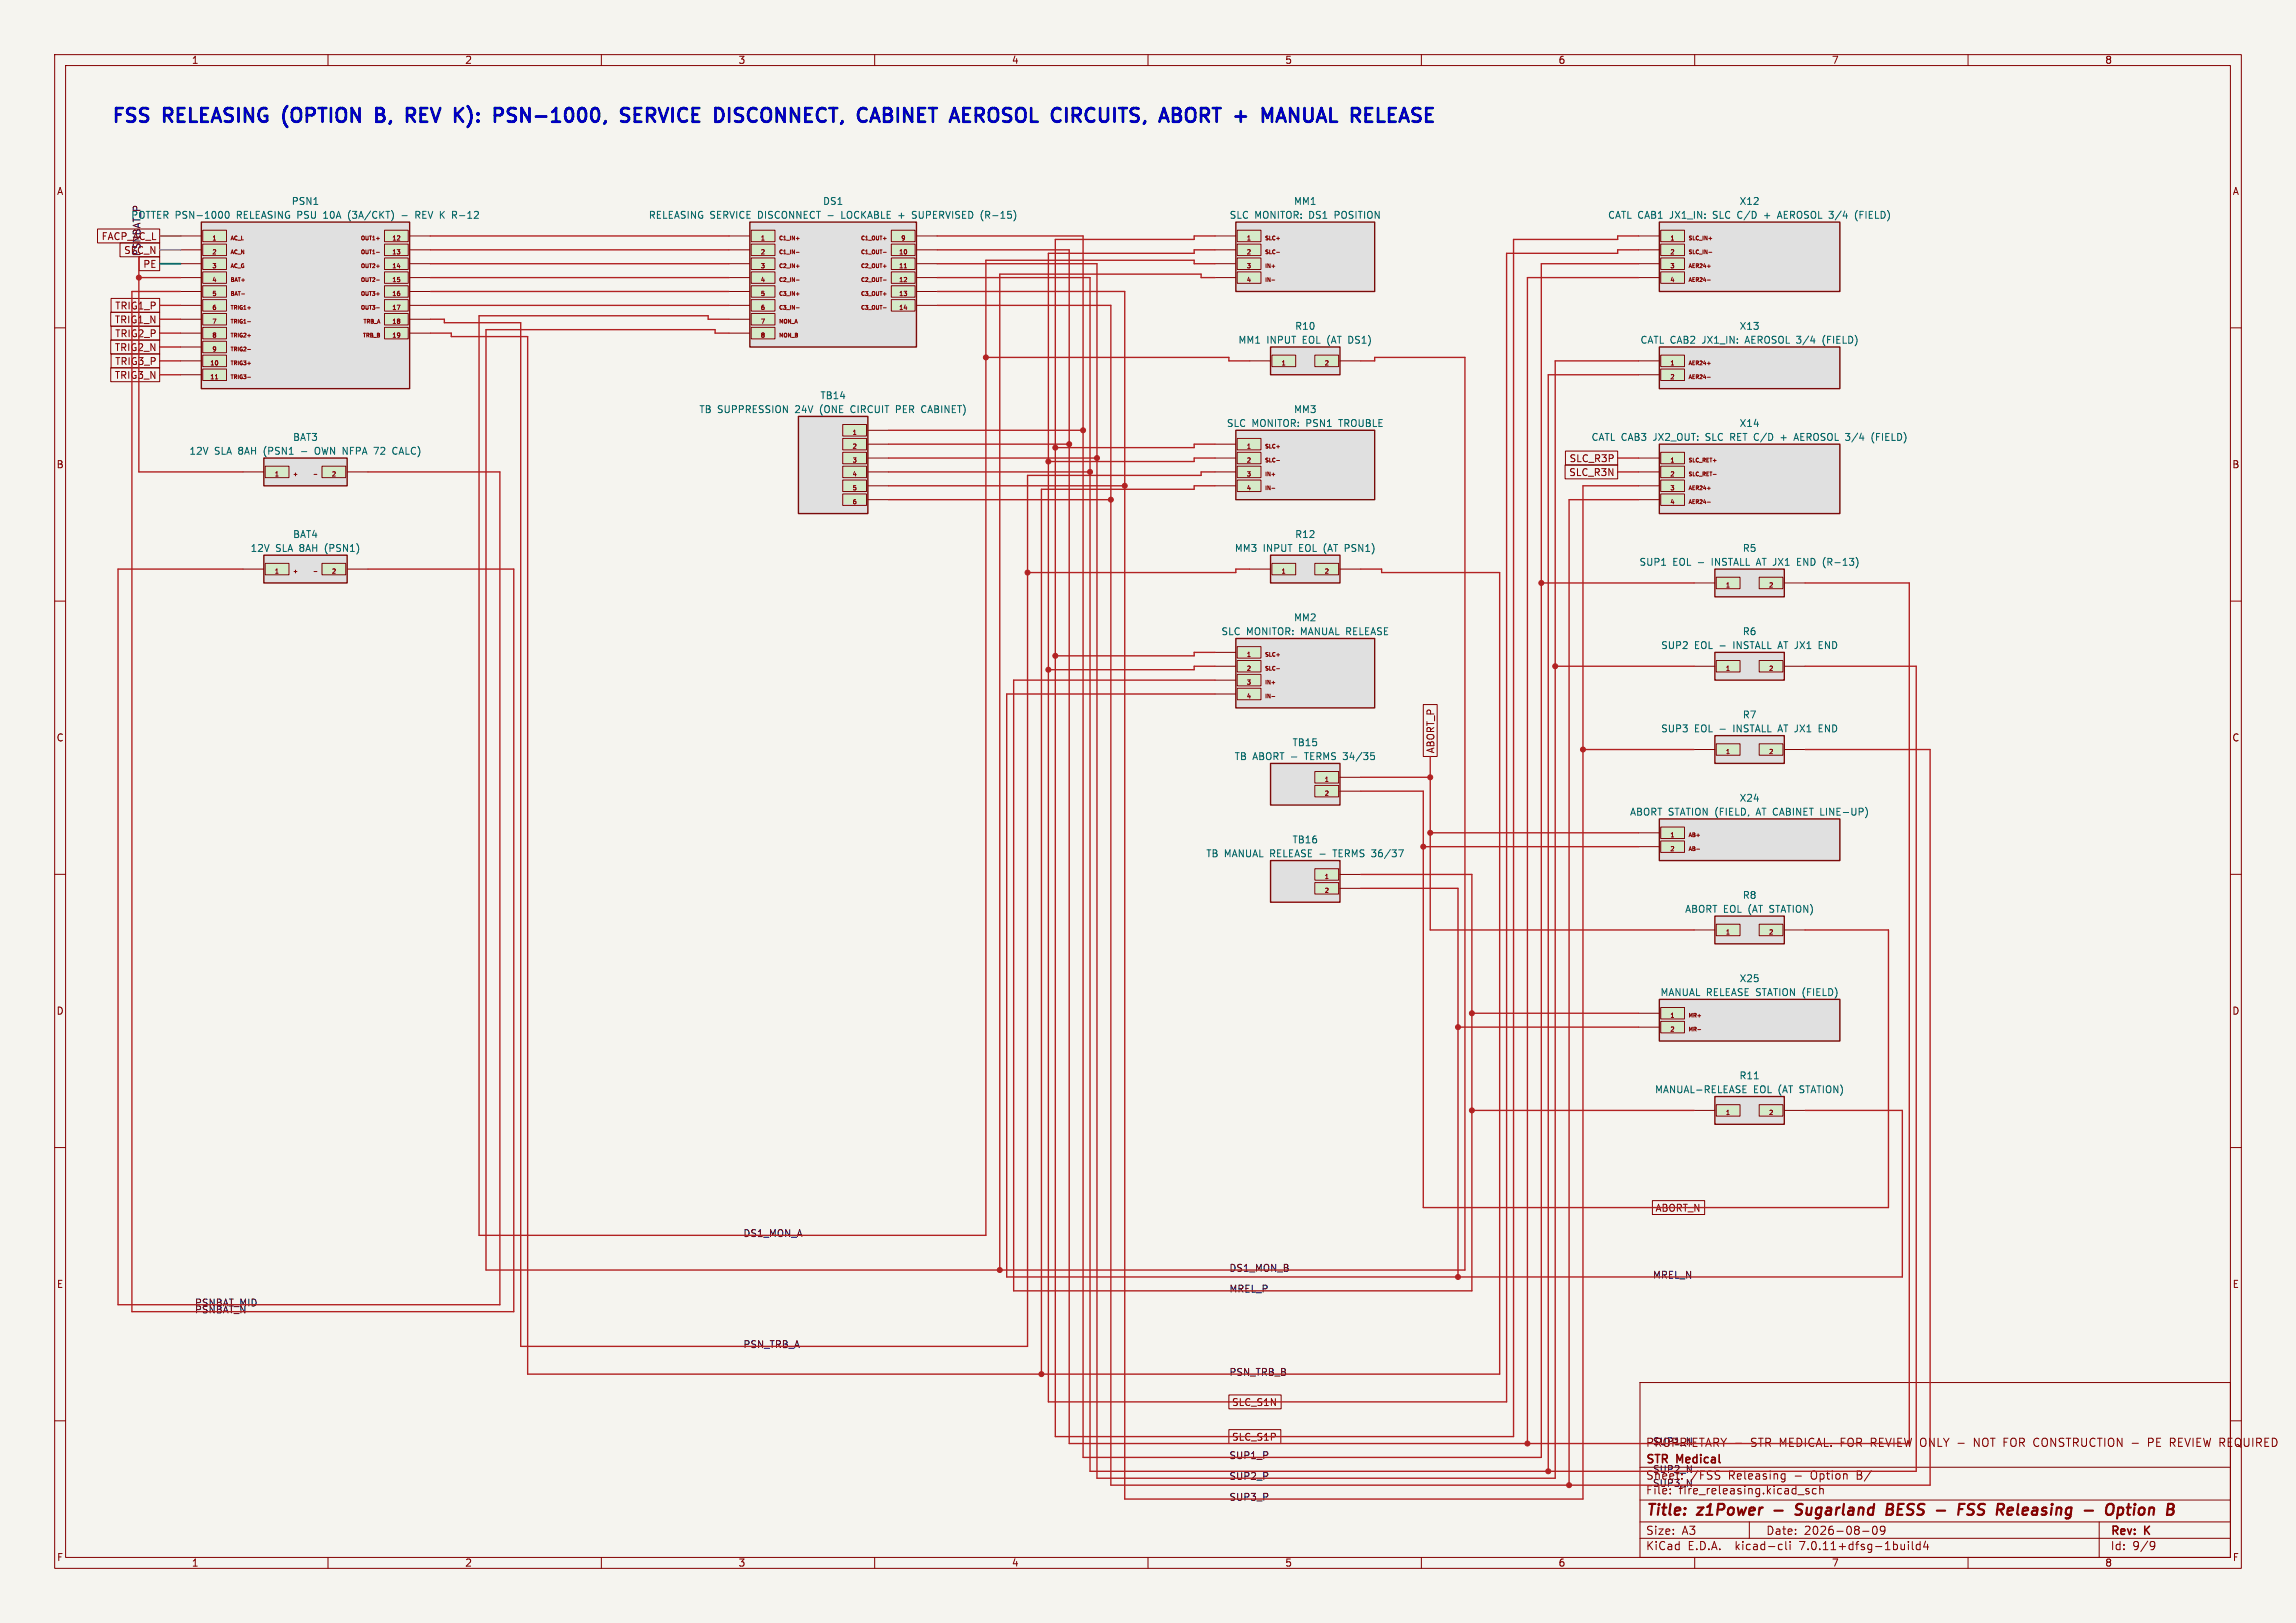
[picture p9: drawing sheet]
<svg xmlns="http://www.w3.org/2000/svg" width="420mm" height="297mm" viewBox="0 0 420 297" stroke-linecap="round" stroke-linejoin="round" font-family="sans-serif">
<defs><g id="words">
<g font-size="3.5" fill="#0000c2">
<text x="20.3" y="22.6">FSS</text>
<text x="30.1" y="22.6">RELEASING</text>
<text x="52.9" y="22.6">(OPTION</text>
<text x="70.9" y="22.6">B,</text>
<text x="77.5" y="22.6">REV</text>
<text x="87.3" y="22.6">K):</text>
<text x="95.6" y="22.6">PSN-1000,</text>
<text x="119.8" y="22.6">SERVICE</text>
<text x="138" y="22.6">DISCONNECT,</text>
<text x="165.2" y="22.6">CABINET</text>
<text x="183.2" y="22.6">AEROSOL CIRCUITS,</text>
<text x="223.5" y="22.6">ABORT +</text>
<text x="244.1" y="22.6">MANUAL RELEASE</text>
</g>
<g font-size="2.8" fill="#840000">
<text x="301" y="277.9">Title:</text>
<text x="310.6" y="277.9">z1Power</text>
<text x="330.2" y="277.9">Sugarland</text>
<text x="347.5" y="277.9">BESS</text>
<text x="357.5" y="277.9">-</text>
<text x="362.3" y="277.9">FSS</text>
<text x="370.1" y="277.9">Releasing</text>
<text x="386.9" y="277.9">-</text>
<text x="391.7" y="277.9">Option</text>
</g>
<g font-size="2.1" fill="#0f0f0f">
<text x="301" y="268.2">STR</text>
<text x="301" y="273.7">File:</text>
<text x="301" y="271">Sheet:</text>
</g>
<g font-size="2.1" fill="#840000">
<text x="301" y="265">PROPRIETARY -</text>
<text x="306.8" y="268.2">Medical</text>
<text x="320.3" y="265">STR MEDICAL. FOR REVIEW</text>
<text x="351.9" y="265">ONLY -</text>
<text x="362" y="265">NOT FOR CONSTRUCTION -</text>
<text x="394.4" y="265">PE REVIEW REQUIRED</text>
<text x="307.1" y="273.7">fire_releasing.kicad_sch</text>
<text x="309.2" y="271">/FSS</text>
<text x="316.2" y="271">Releasing</text>
<text x="328.4" y="271">-</text>
<text x="331.5" y="271">Option</text>
<text x="340.1" y="271">B/</text>
<text x="301" y="281.1">Size:</text>
<text x="307.6" y="281.1">A3</text>
<text x="323" y="281.1">Date:</text>
<text x="330" y="281.1">2026-08-09</text>
<text x="386" y="281.3">Rev:</text>
<text x="392.4" y="281.3">K</text>
<text x="301" y="283.9">KiCad</text>
<text x="308.7" y="283.9">E.D.A.</text>
<text x="317.6" y="283.9">kicad-cli</text>
<text x="329.5" y="283.9">7.0.11+dfsg-1build4</text>
<text x="386" y="283.9">Id:</text>
<text x="390.1" y="283.9">9/9</text>
</g>
<g font-size="1.8" fill="#840000">
<text x="35" y="11.9">1</text>
<text x="85" y="11.9">2</text>
<text x="135" y="11.9">3</text>
<text x="185" y="11.9">4</text>
<text x="235" y="11.9">5</text>
<text x="285" y="11.9">6</text>
<text x="335" y="11.9">7</text>
<text x="385" y="11.9">8</text>
<text x="10.3" y="35.9">A</text>
<text x="408.3" y="35.9">A</text>
<text x="18.5" y="44.1">FACP_AC_L</text>
<text x="26.1" y="49.2">PE</text>
<text x="20.9" y="59.4">TRIG1_N</text>
<text x="21" y="56.8">TRIG1_P</text>
<text x="20.9" y="64.5">TRIG2_N</text>
<text x="21" y="61.9">TRIG2_P</text>
<text x="20.9" y="69.5">TRIG3_N</text>
<text x="21" y="67">TRIG3_P</text>
<text x="10.3" y="85.9">B</text>
<text x="286.9" y="87.3">SLC_R3N</text>
<text x="287" y="84.8">SLC_R3P</text>
<text x="408.2" y="85.9">B</text>
<text x="10.3" y="135.9">C</text>
<text x="262.6" y="138" transform="rotate(-90 262.6 138)">ABORT_P</text>
<text x="408.2" y="135.9">C</text>
<text x="10.3" y="185.9">D</text>
<text x="408.2" y="185.9">D</text>
<text x="302.7" y="221.9">ABORT_N</text>
<text x="10.3" y="235.9">E</text>
<text x="408.3" y="235.9">E</text>
<text x="225.3" y="257.5">SLC_S1N</text>
<text x="225.3" y="263.8">SLC_S1P</text>
<text x="10.3" y="285.9">F</text>
<text x="35" y="286.9">1</text>
<text x="85" y="286.9">2</text>
<text x="135" y="286.9">3</text>
<text x="185" y="286.9">4</text>
<text x="235" y="286.9">5</text>
<text x="285" y="286.9">6</text>
<text x="335" y="286.9">7</text>
<text x="385" y="286.9">8</text>
<text x="408.3" y="285.9">F</text>
</g>
<g font-size="1.8" fill="#006464">
<text x="23.9" y="40.2">POTTER PSN-1000</text>
<text x="43.4" y="40.2">RELEASING PSU</text>
<text x="53.3" y="37.7">PSN1</text>
<text x="59.7" y="40.2">10A</text>
<text x="64.4" y="40.2">(3A/CKT)</text>
<text x="77.1" y="40.2">REV K</text>
<text x="84.2" y="40.2">R-12</text>
<text x="118.6" y="40.2">RELEASING SERVICE DISCONNECT -</text>
<text x="150.5" y="37.7">DS1</text>
<text x="154.4" y="40.2">LOCKABLE</text>
<text x="165" y="40.2">+</text>
<text x="167.8" y="40.2">SUPERVISED</text>
<text x="180.5" y="40.2">(R-15)</text>
<text x="224.8" y="40.2">SLC MONITOR: DS1</text>
<text x="236.6" y="37.7">MM1</text>
<text x="244.4" y="40.2">POSITION</text>
<text x="294.1" y="40.2">CATL CAB1</text>
<text x="305.6" y="40.2">JX1_IN:</text>
<text x="313.7" y="40.2">SLC</text>
<text x="318.1" y="37.7">X12</text>
<text x="318.3" y="40.2">C/D</text>
<text x="323.4" y="40.2">+</text>
<text x="326.1" y="40.2">AEROSOL 3/4</text>
<text x="340.6" y="40.2">(FIELD)</text>
<text x="226.4" y="63.1">MM1</text>
<text x="231.7" y="63.1">INPUT</text>
<text x="236.8" y="60.6">R10</text>
<text x="238.4" y="63.1">EOL (AT DS1)</text>
<text x="300" y="63.1">CATL CAB2</text>
<text x="311.5" y="63.1">JX1_IN:</text>
<text x="318.1" y="60.6">X13</text>
<text x="319.6" y="63.1">AEROSOL 3/4</text>
<text x="334.1" y="63.1">(FIELD)</text>
<text x="127.8" y="75.8">TB SUPPRESSION</text>
<text x="145.6" y="75.8">24V</text>
<text x="150" y="73.3">TB14</text>
<text x="150.3" y="75.8">(ONE</text>
<text x="156.1" y="75.8">CIRCUIT</text>
<text x="164.6" y="75.8">PER CABINET)</text>
<text x="236.6" y="75.8">MM3</text>
<text x="34.6" y="83.4">12V</text>
<text x="39.2" y="83.4">SLA 8AH</text>
<text x="48.5" y="83.4">(PSN1</text>
<text x="53.5" y="80.9">BAT3</text>
<text x="55.6" y="83.4">-</text>
<text x="58.3" y="83.4">OWN NFPA 72</text>
<text x="73.1" y="83.4">CALC)</text>
<text x="224.3" y="78.3">SLC MONITOR: PSN1</text>
<text x="245.3" y="78.3">TROUBLE</text>
<text x="291" y="80.9">CATL CAB3</text>
<text x="302.6" y="80.9">JX2_OUT:</text>
<text x="312.3" y="80.9">SLC</text>
<text x="317" y="80.9">RET C/D</text>
<text x="318.1" y="78.3">X14</text>
<text x="326.6" y="80.9">+</text>
<text x="329.3" y="80.9">AEROSOL 3/4</text>
<text x="343.8" y="80.9">(FIELD)</text>
<text x="45.7" y="101.2">12V</text>
<text x="50.4" y="101.2">SLA 8AH</text>
<text x="53.5" y="98.7">BAT4</text>
<text x="59.7" y="101.2">(PSN1)</text>
<text x="225.8" y="101.2">MM3</text>
<text x="231.1" y="101.2">INPUT</text>
<text x="236.8" y="98.7">R12</text>
<text x="237.7" y="101.2">EOL (AT PSN1)</text>
<text x="318.7" y="101.2">R5</text>
<text x="299.8" y="103.7">SUP1</text>
<text x="306" y="103.7">EOL -</text>
<text x="313.4" y="103.7">INSTALL</text>
<text x="321.8" y="103.7">AT JX1</text>
<text x="329.6" y="103.7">END (R-13)</text>
<text x="236.6" y="113.9">MM2</text>
<text x="223.3" y="116.4">SLC MONITOR: MANUAL RELEASE</text>
<text x="303.8" y="119">SUP2</text>
<text x="310" y="119">EOL -</text>
<text x="317.4" y="119">INSTALL</text>
<text x="318.7" y="116.4">R6</text>
<text x="325.8" y="119">AT JX1</text>
<text x="333.6" y="119">END</text>
<text x="318.7" y="131.7">R7</text>
<text x="236.3" y="136.8">TB15</text>
<text x="303.8" y="134.2">SUP3</text>
<text x="310" y="134.2">EOL -</text>
<text x="317.4" y="134.2">INSTALL</text>
<text x="325.8" y="134.2">AT JX1</text>
<text x="333.6" y="134.2">END</text>
<text x="225.7" y="139.3">TB ABORT -</text>
<text x="239" y="139.3">TERMS 34/35</text>
<text x="298.1" y="149.5">ABORT STATION (FIELD,</text>
<text x="318.1" y="146.9">X24</text>
<text x="321.6" y="149.5">AT CABINET LINE-UP)</text>
<text x="236.3" y="154.5">TB16</text>
<text x="220.5" y="157.1">TB MANUAL RELEASE -</text>
<text x="244.4" y="157.1">TERMS 36/37</text>
<text x="308.1" y="167.2">ABORT EOL (AT STATION)</text>
<text x="318.7" y="164.7">R8</text>
<text x="318.1" y="179.9">X25</text>
<text x="303.6" y="182.5">MANUAL RELEASE STATION (FIELD)</text>
<text x="318.1" y="197.7">R11</text>
<text x="302.6" y="200.3">MANUAL-RELEASE</text>
<text x="320.7" y="200.3">EOL (AT STATION)</text>
</g>
<g font-size="1.8" fill="#0f0f0f">
<text x="22.6" y="46.7">SEC_N</text>
<text x="25.9" y="47" transform="rotate(-90 25.9 47)">PSNBAT_P</text>
<text x="135.9" y="226.6">DS1_MON_A</text>
<text x="224.8" y="232.9">DS1_MON_B</text>
<text x="35.6" y="239.3">PSNBAT_MID</text>
<text x="224.8" y="236.7">MREL_P</text>
<text x="302.3" y="234.2">MREL_N</text>
<text x="35.6" y="240.5">PSNBAT_N</text>
<text x="135.9" y="246.9">PSN_TRB_A</text>
<text x="224.8" y="252">PSN_TRB_B</text>
<text x="224.8" y="267.2">SUP1_P</text>
<text x="302.3" y="264.7">SUP1_N</text>
<text x="302.3" y="269.8">SUP2_N</text>
<text x="224.8" y="271">SUP2_P</text>
<text x="224.8" y="274.8">SUP3_P</text>
<text x="302.3" y="272.3">SUP3_N</text>
</g>
<g font-size="1.1" fill="#840000">
<text x="38.8" y="44.1">1</text>
<text x="38.8" y="46.7">2</text>
<text x="71.7" y="44.1">12</text>
<text x="71.7" y="46.7">13</text>
<text x="139.1" y="44.1">1</text>
<text x="139.1" y="46.7">2</text>
<text x="164.4" y="46.7">10</text>
<text x="164.8" y="44.1">9</text>
<text x="228" y="44.1">1</text>
<text x="228" y="46.7">2</text>
<text x="305.5" y="44.1">1</text>
<text x="305.5" y="46.7">2</text>
<text x="38.8" y="49.2">3</text>
<text x="38.8" y="51.7">4</text>
<text x="71.7" y="49.2">14</text>
<text x="71.7" y="51.7">15</text>
<text x="139.1" y="49.2">3</text>
<text x="139.1" y="51.7">4</text>
<text x="164.4" y="49.2">11</text>
<text x="164.4" y="51.7">12</text>
<text x="228" y="49.2">3</text>
<text x="228" y="51.7">4</text>
<text x="305.5" y="49.2">3</text>
<text x="305.5" y="51.7">4</text>
<text x="38.8" y="54.3">5</text>
<text x="38.8" y="56.8">6</text>
<text x="38.8" y="59.4">7</text>
<text x="71.7" y="54.3">16</text>
<text x="71.7" y="56.8">17</text>
<text x="71.7" y="59.4">18</text>
<text x="139.1" y="54.3">5</text>
<text x="139.1" y="56.8">6</text>
<text x="139.1" y="59.4">7</text>
<text x="164.4" y="54.3">13</text>
<text x="164.4" y="56.8">14</text>
<text x="38.8" y="61.9">8</text>
<text x="38.8" y="64.4">9</text>
<text x="71.7" y="61.9">19</text>
<text x="139.1" y="61.9">8</text>
<text x="38.4" y="67">10</text>
<text x="38.4" y="69.5">11</text>
<text x="234.4" y="67">1</text>
<text x="242.3" y="67">2</text>
<text x="305.5" y="67">1</text>
<text x="305.5" y="69.5">2</text>
<text x="155.9" y="79.7">1</text>
<text x="155.9" y="82.2">2</text>
<text x="228" y="82.2">1</text>
<text x="50.2" y="87.3">1</text>
<text x="60.6" y="87.3">2</text>
<text x="155.9" y="84.8">3</text>
<text x="155.9" y="87.3">4</text>
<text x="155.9" y="89.8">5</text>
<text x="228" y="84.8">2</text>
<text x="228" y="87.3">3</text>
<text x="228" y="89.8">4</text>
<text x="305.5" y="84.8">1</text>
<text x="305.5" y="87.3">2</text>
<text x="305.5" y="89.8">3</text>
<text x="155.9" y="92.4">6</text>
<text x="305.5" y="92.4">4</text>
<text x="50.2" y="105.1">1</text>
<text x="60.6" y="105.1">2</text>
<text x="234.4" y="105.1">1</text>
<text x="242.3" y="105.1">2</text>
<text x="315.6" y="107.6">1</text>
<text x="323.5" y="107.6">2</text>
<text x="228" y="120.3">1</text>
<text x="228" y="122.9">2</text>
<text x="228" y="125.4">3</text>
<text x="315.6" y="122.9">1</text>
<text x="323.5" y="122.9">2</text>
<text x="228" y="127.9">4</text>
<text x="242.3" y="143.2">1</text>
<text x="315.6" y="138.1">1</text>
<text x="323.5" y="138.1">2</text>
<text x="242.3" y="145.7">2</text>
<text x="305.5" y="153.3">1</text>
<text x="305.5" y="155.9">2</text>
<text x="242.3" y="161">1</text>
<text x="242.3" y="163.5">2</text>
<text x="315.6" y="171.1">1</text>
<text x="323.5" y="171.1">2</text>
<text x="305.5" y="186.4">1</text>
<text x="305.5" y="188.9">2</text>
<text x="315.6" y="204.1">1</text>
<text x="323.5" y="204.1">2</text>
</g>
<g font-size="1" fill="#840000">
<text x="42.1" y="44.1">AC_L</text>
<text x="42.1" y="46.6">AC_N</text>
<text x="66" y="44.1">OUT1+</text>
<text x="66" y="46.6">OUT1-</text>
<text x="142.5" y="44.1">C1_IN+</text>
<text x="142.5" y="46.6">C1_IN-</text>
<text x="157.5" y="44.1">C1_OUT+</text>
<text x="157.5" y="46.6">C1_OUT-</text>
<text x="231.4" y="44.1">SLC+</text>
<text x="231.4" y="46.6">SLC-</text>
<text x="308.8" y="44.1">SLC_IN+</text>
<text x="308.8" y="46.6">SLC_IN-</text>
<text x="42.1" y="49.1">AC_G</text>
<text x="42.1" y="51.7">BAT+</text>
<text x="66" y="49.1">OUT2+</text>
<text x="66" y="51.7">OUT2-</text>
<text x="142.5" y="49.1">C2_IN+</text>
<text x="142.5" y="51.7">C2_IN-</text>
<text x="157.5" y="49.1">C2_OUT+</text>
<text x="157.5" y="51.7">C2_OUT-</text>
<text x="231.4" y="49.1">IN+</text>
<text x="231.4" y="51.7">IN-</text>
<text x="308.8" y="49.1">AER24+</text>
<text x="308.8" y="51.7">AER24-</text>
<text x="42.1" y="54.2">BAT-</text>
<text x="42.1" y="56.8">TRIG1+</text>
<text x="42.1" y="59.3">TRIG1-</text>
<text x="66" y="54.2">OUT3+</text>
<text x="66" y="56.8">OUT3-</text>
<text x="66.4" y="59.3">TRB_A</text>
<text x="142.5" y="54.2">C3_IN+</text>
<text x="142.5" y="56.8">C3_IN-</text>
<text x="142.5" y="59.3">MON_A</text>
<text x="157.5" y="54.2">C3_OUT+</text>
<text x="157.5" y="56.8">C3_OUT-</text>
<text x="42.1" y="61.8">TRIG2+</text>
<text x="42.1" y="64.4">TRIG2-</text>
<text x="66.3" y="61.8">TRB_B</text>
<text x="142.5" y="61.8">MON_B</text>
<text x="42.1" y="66.9">TRIG3+</text>
<text x="42.1" y="69.5">TRIG3-</text>
<text x="308.8" y="66.9">AER24+</text>
<text x="308.8" y="69.5">AER24-</text>
<text x="231.4" y="82.2">SLC+</text>
<text x="53.6" y="87.2">+</text>
<text x="231.4" y="87.2">IN+</text>
<text x="231.4" y="89.8">IN-</text>
<text x="231.4" y="84.7">SLC-</text>
<text x="308.8" y="89.8">AER24+</text>
<text x="308.8" y="84.7">SLC_RET+</text>
<text x="308.8" y="87.2">SLC_RET-</text>
<text x="308.8" y="92.3">AER24-</text>
<text x="53.6" y="105">+</text>
<text x="231.4" y="125.3">IN+</text>
<text x="231.4" y="120.3">SLC+</text>
<text x="231.4" y="122.8">SLC-</text>
<text x="231.4" y="127.9">IN-</text>
<text x="308.8" y="153.3">AB+</text>
<text x="308.8" y="155.8">AB-</text>
<text x="308.8" y="186.3">MR+</text>
<text x="308.8" y="188.8">MR-</text>
</g>
</g></defs>
<path d="M0 0h420v297h-420z" fill="#f5f4ef" stroke="#f5f4ef" stroke-width=".18"/>
<g fill="none" stroke="#840000" stroke-width=".18">
<path d="M10 10h400v277h-400zM12 12h396v273h-396zM60 10v2M110 10v2M160 10v2M210 10v2M260 10v2M310 10v2M360 10v2M10 60h2M17.8 41.9h11.4v2.6h-11.4zM20.3 57.1h8.9v2.6h-8.9z"/>
<path d="M20.3 54.6h8.9v2.6h-8.9zM20.3 59.7h8.9v2.5h-8.9zM21.9 44.4h7.3v2.6h-7.3zM25.5 47h3.7v2.5h-3.7zM33 43.2h3.8M33 45.7h3.8M33 48.3h3.8M33 50.8h3.8M33 53.3h3.8M33 55.9h3.8M33 58.4h3.8M44.2 53.8h.5"/>
<path d="M45.3 58.9h.5M68.9 46.2h.5M68.9 51.3h.5M68.9 56.3h.5M74.9 43.2h3.8M74.9 45.7h3.8M74.9 48.3h3.8M74.9 50.8h3.8M74.9 53.3h3.8M74.9 55.9h3.8M74.9 58.4h3.8M133.3 43.2h3.9"/>
<path d="M133.3 45.7h3.9M133.3 48.3h3.9M133.3 50.8h3.9M133.3 53.3h3.9M133.3 55.9h3.9M133.3 58.4h3.9M145.7 43.6h.5M145.7 46.2h.5M145.7 48.7h.5M145.7 51.3h.5M145.7 53.8h.5M145.7 56.3h.5"/>
<path d="M161.6 46.2h.5M161.6 51.3h.5M161.6 56.3h.5M165.4 49h.4M167.6 43.2h3.8M167.6 45.7h3.8M167.6 48.3h3.8M167.6 50.8h3.8M167.6 53.3h3.8M167.6 55.9h3.8M222.2 43.2h3.9M222.2 45.7h3.9"/>
<path d="M222.2 48.3h3.9M222.2 50.8h3.9M232.7 51.3h.5M233.5 46.2h.6M299.7 43.2h3.8M299.7 45.7h3.8M299.7 48.3h3.8M299.7 50.8h3.8M312.3 48.7h.6M312.3 51.3h.6M312.6 43.6h.5M312.6 46.2h.5"/>
<path d="M408 60h2M20.3 62.2h8.9v2.6h-8.9zM20.3 67.3h8.9v2.6h-8.9zM20.3 64.8h8.9v2.5h-8.9zM33 61h3.8M33 66h3.8M33 68.6h3.8M33 63.5h3.8M39.4 69.3h.4M45.3 64h.5M45.3 69h.5M74.9 61h3.8"/>
<path d="M133.3 61h3.9M158.7 78.7h3.9M228.6 66h3.8M245.1 66h3.8M299.7 66h3.8M299.7 68.6h3.8M312.3 69h.6M312.3 66.5h.6M44.4 86.4h3.9M57.4 86.8h.6M63.5 86.4h3.8M158.7 86.4h3.9"/>
<path d="M158.7 81.3h3.9M158.7 83.8h3.9M158.7 88.9h3.9M158.7 91.4h3.9M222.2 86.4h3.9M222.2 81.3h3.9M222.2 83.8h3.9M222.2 88.9h3.9M232.7 89.4h.5M233.5 84.3h.6M286.3 85.1h9.6v2.5h-9.6zM286.4 82.5h9.5v2.6h-9.5z"/>
<path d="M299.7 86.4h3.8M299.7 83.8h3.8M299.7 88.9h3.8M299.7 91.4h3.8M312.3 89.4h.6M312.3 91.9h.6M313.4 86.8h.5M10 110h2M44.4 104.1h3.9M57.4 104.6h.6M63.5 104.1h3.8M222.2 119.4h3.9"/>
<path d="M228.6 104.1h3.8M245.1 104.1h3.8M309.9 106.7h3.8M326.4 106.7h3.8M408 110h2M222.2 121.9h3.9M222.2 124.5h3.9M222.2 127h3.9M232.7 127.5h.5M233.5 122.4h.6M260.3 128.9h2.6v9.5h-2.6zM309.9 121.9h3.8"/>
<path d="M309.9 137.2h3.8M326.4 121.9h3.8M326.4 137.2h3.8M10 160h2M245.1 142.2h3.8M245.1 144.8h3.8M299.7 152.4h3.8M299.7 154.9h3.8M310.4 155.4h.5M408 160h2M245.1 160h3.8M245.1 162.6h3.8"/>
<path d="M309.9 170.2h3.8M326.4 170.2h3.8M299.7 185.4h3.8M299.7 188h3.8M310.6 188.4h.5M10 210h2M302.3 219.7h9.5v2.6h-9.5zM309.9 203.2h3.8M326.4 203.2h3.8M408 210h2M10 260h2M224.8 255.3h9.5v2.5h-9.5z"/>
<path d="M300 253h108v32h-108zM408 260h2M224.8 261.6h9.5v2.6h-9.5zM300 278.5h108M300 274.5h108M300 268.5h108M305.5 273.2v.2M314.4 269.2l.2 .1M314.4 270l.2 .3-.2 .3M317.4 264.1h1.2M320 278.5v3M326.1 269.7l.4 .1"/>
<path d="M326.5 269.7v1.2l-.1 .2-.4 .1M326.5 270.6l-.4 .1M330.9 272.5l-.4-.1-.2 .2 .1 .2 .5 .2v.3h-.6M332.2 272.5l-.4-.1-.3 .3v.4l.2 .2h.5M332.9 272.5l.2-.1 .3 .1 .1 .9M332.9 271.9v1.5M342.7 279.4a.81 .81 0 0 0 .3 1.4l.2-.2 .2-.4-.2-.8M344 279.4l-.1 .5 .2 .2 .4 .1 .3-.3M344.7 279.4a.99 .99 0 0 1-.3 1.4h-.3M361.2 264.7v-1.5l.8 1.5M384 278.5v6.5M393 264l.7-.1 .2-.2-.1-.4-.2-.1h-.6v1.5"/>
<path d="M60 285v2M110 285v2M160 285v2M210 285v2M260 285v2M300 281.5h108M310 285v2M325.6 282.6l.4 .1M326 283.5l-.4 .1M326.7 282.1v1.3l.2 .2M327.4 282.1v.1M327.4 282.6v1"/>
<path d="M340.7 280.2h1.2M349.1 282.1v.1M349.1 282.6v1M349.8 282.1v1.3l.2 .2M351.2 282.7l-.4-.1-.3 .3v.4l.2 .2h.5M351.2 282.1v1.5M352.2 282l-.3 1.1h.9M352.6 282.6v1M360 285v2M393.6 282.1l.5 .1a.99 .99 0 0 1-.4 1.4h-.3M394.2 282.7l-.3 .3h-.3"/>
</g>
<g fill="none" stroke="#840000" stroke-width=".4">
<path d="M324.6 276.4h1.5M329.5 277a.84 .84 0 0 1-1.1 .1M329.5 275.2l-.7 .1a.46 .46 0 0 0-.2 .5 .46 .46 0 0 0 .3 .4l.5 .1M345.2 276.2h.6M345.3 275.2h.7a.49 .49 0 0 1 .3 .5 .49 .49 0 0 1-.5 .5l.3 .1a.58 .58 0 0 1-.3 .9h-.8zM359.4 275.2h-1l-.2 2M361.2 275.3a.84 .84 0 0 0-1.1 .1 .44 .44 0 0 0 .2 .8l.4 .1a.49 .49 0 0 1 .3 .5 .49 .49 0 0 1-.4 .4l-.8-.1M369.2 275.2l-.2 1.7 .2 .3M386.6 276.5v-.6l-.2-.6a.73 .73 0 0 0-1.1 .6v1l.3 .3 .6-.1M387.5 276l.2-.1 .6 .1M387.5 275.9l-.2 2M389 275.9h.8"/>
<path d="M389.4 275.2l-.2 1.7 .1 .2 .3 .1M390.5 275.9l-.2 1.3M390.5 275.2v.2M390.5 275.2l-.1 .1 .1 .1M390.5 275.2l.1 .1-.1 .1"/>
</g>
<g fill="#e0e0e0" stroke="#e0e0e0" stroke-width=".18">
<path d="M48.3 83.8h15.2v5.1h-15.2z"/>
<path d="M146 76.2h12.7v17.8h-12.7z"/>
<path d="M137.2 40.6h30.4v22.9h-30.4z"/>
<path d="M36.8 40.6h38.1v30.5h-38.1z"/>
<path d="M313.7 119.4h12.7v5.1h-12.7z"/>
<path d="M303.5 182.9h33v7.6h-33z"/>
<path d="M313.7 200.7h12.7v5h-12.7z"/>
<path d="M313.7 104.1h12.7v5.1h-12.7z"/>
<path d="M303.5 81.3h33v12.7h-33z"/>
<path d="M303.5 40.6h33v12.7h-33z"/>
<path d="M303.5 63.5h33v7.6h-33z"/>
<path d="M313.7 134.6h12.7v5.1h-12.7z"/>
<path d="M48.3 101.6h15.2v5.1h-15.2z"/>
<path d="M232.4 63.5h12.7v5.1h-12.7z"/>
<path d="M226.1 40.6h25.4v12.7h-25.4z"/>
<path d="M232.4 101.6h12.7v5.1h-12.7z"/>
<path d="M226.1 116.8h25.4v12.7h-25.4z"/>
<path d="M313.7 167.6h12.7v5.1h-12.7z"/>
<path d="M303.5 149.9h33v7.6h-33z"/>
<path d="M226.1 78.7h25.4v12.7h-25.4z"/>
<path d="M232.4 139.7h12.7v7.6h-12.7z"/>
<path d="M232.4 157.5h12.7v7.6h-12.7z"/>
</g>
<g fill="#d5eac8" stroke="#d5eac8" stroke-width=".18">
<path d="M48.5 85.3h4.4v2.1h-4.4z"/>
<path d="M58.9 85.3h4.4v2.1h-4.4z"/>
<path d="M154.2 90.4h4.3v2.1h-4.3z"/>
<path d="M154.2 87.8h4.3v2.1h-4.3z"/>
<path d="M154.2 85.3h4.3v2.1h-4.3z"/>
<path d="M154.2 82.8h4.3v2.1h-4.3z"/>
<path d="M154.2 80.2h4.3v2.1h-4.3z"/>
<path d="M154.2 77.7h4.3v2.1h-4.3z"/>
<path d="M137.4 59.9h4.4v2.1h-4.4z"/>
<path d="M137.4 57.4h4.4v2.1h-4.4z"/>
<path d="M137.4 54.8h4.4v2.1h-4.4z"/>
<path d="M137.4 52.3h4.4v2.1h-4.4z"/>
<path d="M137.4 49.7h4.4v2.1h-4.4z"/>
<path d="M137.4 47.2h4.4v2.1h-4.4z"/>
<path d="M137.4 44.7h4.4v2.1h-4.4z"/>
<path d="M137.4 42.1h4.4v2.1h-4.4z"/>
<path d="M163 54.8h4.4v2.1h-4.4z"/>
<path d="M163 52.3h4.4v2.1h-4.4z"/>
<path d="M163 49.7h4.4v2.1h-4.4z"/>
<path d="M163 47.2h4.4v2.1h-4.4z"/>
<path d="M163 44.7h4.4v2.1h-4.4z"/>
<path d="M163 42.1h4.4v2.1h-4.4z"/>
<path d="M37.1 67.5h4.3v2.1h-4.3z"/>
<path d="M37.1 65h4.3v2.1h-4.3z"/>
<path d="M37.1 62.4h4.3v2.1h-4.3z"/>
<path d="M37.1 59.9h4.3v2.1h-4.3z"/>
<path d="M37.1 57.4h4.3v2.1h-4.3z"/>
<path d="M37.1 54.8h4.3v2.1h-4.3z"/>
<path d="M37.1 52.3h4.3v2.1h-4.3z"/>
<path d="M37.1 49.7h4.3v2.1h-4.3z"/>
<path d="M37.1 47.2h4.3v2.1h-4.3z"/>
<path d="M37.1 44.7h4.3v2.1h-4.3z"/>
<path d="M37.1 42.1h4.3v2.1h-4.3z"/>
<path d="M70.3 59.9h4.4v2.1h-4.4z"/>
<path d="M70.3 57.4h4.4v2.1h-4.4z"/>
<path d="M70.3 54.8h4.4v2.1h-4.4z"/>
<path d="M70.3 52.3h4.4v2.1h-4.4z"/>
<path d="M70.3 49.7h4.4v2.1h-4.4z"/>
<path d="M70.3 47.2h4.4v2.1h-4.4z"/>
<path d="M70.3 44.7h4.4v2.1h-4.4z"/>
<path d="M70.3 42.1h4.4v2.1h-4.4z"/>
<path d="M313.9 120.9h4.4v2.1h-4.4z"/>
<path d="M321.8 120.9h4.3v2.1h-4.3z"/>
<path d="M303.8 186.9h4.3v2.1h-4.3z"/>
<path d="M303.8 184.4h4.3v2.1h-4.3z"/>
<path d="M313.9 202.1h4.4v2.1h-4.4z"/>
<path d="M321.8 202.1h4.3v2.1h-4.3z"/>
<path d="M313.9 105.6h4.4v2.1h-4.4z"/>
<path d="M321.8 105.6h4.3v2.1h-4.3z"/>
<path d="M303.8 90.4h4.3v2.1h-4.3z"/>
<path d="M303.8 87.8h4.3v2.1h-4.3z"/>
<path d="M303.8 85.3h4.3v2.1h-4.3z"/>
<path d="M303.8 82.8h4.3v2.1h-4.3z"/>
<path d="M303.8 49.7h4.3v2.1h-4.3z"/>
<path d="M303.8 47.2h4.3v2.1h-4.3z"/>
<path d="M303.8 44.7h4.3v2.1h-4.3z"/>
<path d="M303.8 42.1h4.3v2.1h-4.3z"/>
<path d="M303.8 67.5h4.3v2.1h-4.3z"/>
<path d="M303.8 65h4.3v2.1h-4.3z"/>
<path d="M313.9 136.1h4.4v2.1h-4.4z"/>
<path d="M321.8 136.1h4.3v2.1h-4.3z"/>
<path d="M48.5 103.1h4.4v2.1h-4.4z"/>
<path d="M58.9 103.1h4.4v2.1h-4.4z"/>
<path d="M232.7 65h4.3v2.1h-4.3z"/>
<path d="M240.5 65h4.4v2.1h-4.4z"/>
<path d="M226.3 49.7h4.4v2.1h-4.4z"/>
<path d="M226.3 47.2h4.4v2.1h-4.4z"/>
<path d="M226.3 44.7h4.4v2.1h-4.4z"/>
<path d="M226.3 42.1h4.4v2.1h-4.4z"/>
<path d="M232.7 103.1h4.3v2.1h-4.3z"/>
<path d="M240.5 103.1h4.4v2.1h-4.4z"/>
<path d="M226.3 125.9h4.4v2.1h-4.4z"/>
<path d="M226.3 123.4h4.4v2.1h-4.4z"/>
<path d="M226.3 120.9h4.4v2.1h-4.4z"/>
<path d="M226.3 118.3h4.4v2.1h-4.4z"/>
<path d="M313.9 169.1h4.4v2.1h-4.4z"/>
<path d="M321.8 169.1h4.3v2.1h-4.3z"/>
<path d="M303.8 153.9h4.3v2.1h-4.3z"/>
<path d="M303.8 151.3h4.3v2.1h-4.3z"/>
<path d="M226.3 87.8h4.4v2.1h-4.4z"/>
<path d="M226.3 85.3h4.4v2.1h-4.4z"/>
<path d="M226.3 82.8h4.4v2.1h-4.4z"/>
<path d="M226.3 80.2h4.4v2.1h-4.4z"/>
<path d="M240.5 143.7h4.4v2.1h-4.4z"/>
<path d="M240.5 141.2h4.4v2.1h-4.4z"/>
<path d="M240.5 161.5h4.4v2.1h-4.4z"/>
<path d="M240.5 159h4.4v2.1h-4.4z"/>
</g>
<g fill="none" stroke="#7a0b0b" stroke-width=".25">
<path d="M36.8 40.6h38.1v30.5h-38.1zM137.2 40.6h30.4v22.9h-30.4zM226.1 40.6h25.4v12.7h-25.4zM303.5 40.6h33v12.7h-33zM146 76.2h12.7v17.8h-12.7zM226.1 78.7h25.4v12.7h-25.4zM232.4 63.5h12.7v5.1h-12.7zM303.5 63.5h33v7.6h-33zM48.3 83.8h15.2v5.1h-15.2zM303.5 81.3h33v12.7h-33zM48.3 101.6h15.2v5.1h-15.2zM226.1 116.8h25.4v12.7h-25.4z"/>
<path d="M232.4 101.6h12.7v5.1h-12.7zM313.7 119.4h12.7v5.1h-12.7zM313.7 104.1h12.7v5.1h-12.7zM232.4 139.7h12.7v7.6h-12.7zM313.7 134.6h12.7v5.1h-12.7zM232.4 157.5h12.7v7.6h-12.7zM303.5 149.9h33v7.6h-33zM313.7 167.6h12.7v5.1h-12.7zM303.5 182.9h33v7.6h-33zM313.7 200.7h12.7v5h-12.7z"/>
</g>
<g fill="none" stroke="#7a0b0b" stroke-width=".18">
<path d="M37.1 59.9h4.3v2.1h-4.3zM37.1 57.4h4.3v2.1h-4.3zM37.1 54.8h4.3v2.1h-4.3zM37.1 52.3h4.3v2.1h-4.3zM37.1 49.7h4.3v2.1h-4.3zM37.1 47.2h4.3v2.1h-4.3zM37.1 44.7h4.3v2.1h-4.3zM37.1 42.1h4.3v2.1h-4.3zM70.3 59.9h4.4v2.1h-4.4zM70.3 57.4h4.4v2.1h-4.4zM70.3 54.8h4.4v2.1h-4.4zM70.3 52.3h4.4v2.1h-4.4z"/>
<path d="M70.3 49.7h4.4v2.1h-4.4zM70.3 47.2h4.4v2.1h-4.4zM70.3 44.7h4.4v2.1h-4.4zM70.3 42.1h4.4v2.1h-4.4zM137.4 59.9h4.4v2.1h-4.4zM137.4 57.4h4.4v2.1h-4.4zM137.4 54.8h4.4v2.1h-4.4zM137.4 52.3h4.4v2.1h-4.4zM137.4 49.7h4.4v2.1h-4.4zM137.4 47.2h4.4v2.1h-4.4zM137.4 44.7h4.4v2.1h-4.4zM137.4 42.1h4.4v2.1h-4.4z"/>
<path d="M163 54.8h4.4v2.1h-4.4zM163 52.3h4.4v2.1h-4.4zM163 49.7h4.4v2.1h-4.4zM163 47.2h4.4v2.1h-4.4zM163 44.7h4.4v2.1h-4.4zM163 42.1h4.4v2.1h-4.4zM226.3 49.7h4.4v2.1h-4.4zM226.3 47.2h4.4v2.1h-4.4zM226.3 44.7h4.4v2.1h-4.4zM226.3 42.1h4.4v2.1h-4.4zM303.8 49.7h4.3v2.1h-4.3zM303.8 47.2h4.3v2.1h-4.3z"/>
<path d="M303.8 44.7h4.3v2.1h-4.3zM303.8 42.1h4.3v2.1h-4.3zM37.1 67.5h4.3v2.1h-4.3zM37.1 65h4.3v2.1h-4.3zM37.1 62.4h4.3v2.1h-4.3zM154.2 77.7h4.3v2.1h-4.3zM232.7 65h4.3v2.1h-4.3zM240.5 65h4.4v2.1h-4.4zM303.8 67.5h4.3v2.1h-4.3zM303.8 65h4.3v2.1h-4.3zM48.5 85.3h4.4v2.1h-4.4zM58.9 85.3h4.4v2.1h-4.4z"/>
<path d="M154.2 90.4h4.3v2.1h-4.3zM154.2 87.8h4.3v2.1h-4.3zM154.2 85.3h4.3v2.1h-4.3zM154.2 82.8h4.3v2.1h-4.3zM154.2 80.2h4.3v2.1h-4.3zM226.3 87.8h4.4v2.1h-4.4zM226.3 85.3h4.4v2.1h-4.4zM226.3 82.8h4.4v2.1h-4.4zM226.3 80.2h4.4v2.1h-4.4zM303.8 90.4h4.3v2.1h-4.3zM303.8 87.8h4.3v2.1h-4.3zM303.8 85.3h4.3v2.1h-4.3z"/>
<path d="M303.8 82.8h4.3v2.1h-4.3zM48.5 103.1h4.4v2.1h-4.4zM58.9 103.1h4.4v2.1h-4.4zM226.3 118.3h4.4v2.1h-4.4zM232.7 103.1h4.3v2.1h-4.3zM240.5 103.1h4.4v2.1h-4.4zM313.9 105.6h4.4v2.1h-4.4zM321.8 105.6h4.3v2.1h-4.3zM226.3 125.9h4.4v2.1h-4.4zM226.3 123.4h4.4v2.1h-4.4zM226.3 120.9h4.4v2.1h-4.4zM313.9 120.9h4.4v2.1h-4.4z"/>
<path d="M313.9 136.1h4.4v2.1h-4.4zM321.8 120.9h4.3v2.1h-4.3zM321.8 136.1h4.3v2.1h-4.3zM240.5 143.7h4.4v2.1h-4.4zM240.5 141.2h4.4v2.1h-4.4zM240.5 159h4.4v2.1h-4.4zM303.8 153.9h4.3v2.1h-4.3zM303.8 151.3h4.3v2.1h-4.3zM240.5 161.5h4.4v2.1h-4.4zM313.9 169.1h4.4v2.1h-4.4zM321.8 169.1h4.3v2.1h-4.3zM303.8 186.9h4.3v2.1h-4.3z"/>
<path d="M303.8 184.4h4.3v2.1h-4.3zM313.9 202.1h4.4v2.1h-4.4zM321.8 202.1h4.3v2.1h-4.3z"/>
</g>
<g fill="none" stroke="#006464" stroke-width=".18">
<path d="M41.4 38.7h.1a.68 .68 0 0 1 .4 .6 .68 .68 0 0 1-.4 .6 .84 .84 0 0 1-.1-1.2zM59.2 39.9h.7M59.3 39h-.1M63.9 38.9l-.2 .4 .2 .8M73.5 39.5h1M76.4 39.3l.4 .6M76.7 38.7h-.6v1.2M76.7 39.3h-.6M164.4 39.5h1M166.9 39.9h.5M167.4 38.7h-.3l-.2 .2 .1 .3 .4 .1M179.8 38.5l-.2 .2"/>
<path d="M322.8 39.5h.9M325.2 39.6h.6M325.5 38.7l-.4 1.2M339.8 38.5a1.46 1.46 0 0 0 0 1.9M179.6 40.2l.2 .2M164 74.9h.5M164.5 74.2h-.5v1.3M333.6 61.7l-.1 .5 .1 .7M342.8 79.1a1.46 1.46 0 0 0 0 2M343.3 79.9h.4M343.9 79.3h-.6v1.3M57.8 81.9a.9 .9 0 0 0 0 1.2"/>
<path d="M72 82.9l.3 .2 .3-.1M72.6 82l-.3-.1-.3 .1M325.8 80.1h1M328.1 80.6l.5-1.3 .4 1.3M328.3 80.2h.6M328.8 102.8h.4M329.4 102.2h-.6v1.2h.6M332.8 118h.4M333.4 117.4h-.6v1.3h.6M250.8 137.7h.6M250.9 138.2h.3l.2 .3v.4l-.5 .1M332.8 133.3h.4"/>
<path d="M333.4 132.7h-.6v1.2h.6M255.8 155.5h.9l-.6 1.3M318.8 199.3h.5M318.8 200h.6M318.8 198.7h.6M320.9 197.4h.7"/>
</g>
<g fill="none" stroke="#0000c2" stroke-width=".5">
<path d="M75.4 19.8a.68 .68 0 0 1 .5 .6 .68 .68 0 0 1-.5 .7M85.6 19.5a2.94 2.94 0 0 1 0 3.6M94.3 19.9l-.9-.1-.4 .2M115.1 19.9l-1-.1-.5 .5M117.3 19.8h-1.2v2.5h1.2M119.3 19.8h-.9v2.5M181.5 19.8l.7 .1M221.8 19.8h1.5M68.9 21h.8M69.7 21l.4 .1M70.1 20l-.4-.2h-.8v2.5h.9l.3-.1M70.1 20.7l-.4 .3"/>
<path d="M75.1 21.1l.8 1.2M93 20.7l.4 .3a.92 .92 0 0 1 .9 .6 .64 .64 0 0 1-.4 .7l-1-.1M113.6 20.5a.92 .92 0 0 0 1 .6 .61 .61 0 0 1 .5 .6 .61 .61 0 0 1-.5 .6l-1-.1M116.1 21h.9M118.4 21.1h.9M137.1 20.1a1.74 1.74 0 0 0 0 1.8M162.9 21.1a.68 .68 0 0 1 0 1.1M162.9 20l.1 .3-.1 .4M182.2 22.2l-.7 .1M220.3 21.1l.8 1.2M221 20l.1 .3-.1 .5M240.9 22.3l.8-2.5 .9 2.5"/>
<path d="M241.1 21.6h1.2"/>
</g>
<g fill="none" stroke="#b22222" stroke-width=".25">
<path d="M25.4 47v39.4h19M25.4 50.8h7.6M29.2 58.4h3.8M29.2 55.9h3.8M33 53.3h-8.9v186.7h69.9v-135.9h-26.7M78.7 58.4h2.6v.7h13.9v187.3h92.8v-159.4h31.7v-.6h2.5M78.7 43.2h54.6M78.7 55.9h54.6M78.7 48.3h54.6M78.7 50.8h54.6M78.7 45.7h54.6M78.7 53.3h54.6"/>
<path d="M171.4 45.7h24.2v218.5h153.6v-157.5h-19M171.4 43.2h26.7v223.5h83.8v-218.4h17.8M171.4 50.8h28v218.4h151.1v-147.3h-20.3M171.4 48.3h29.3v222.2h83.8v-204.5h15.2M171.4 55.9h31.8v215.9h149.9v-134.6h-22.9M171.4 53.3h34.3v221h83.9v-185.4h10.1M222.2 48.3h-3.8v-.7h-38.1v178.5h-92.7v-168.3h41.9v.6h3.8M222.2 45.7h-3.8v.7h-26.6v210.1h83.8v-210.1h20.3v-.7h3.8M222.2 43.2h-3.8v.6h-25.4v219.1h83.9v-219.1h19v-.6h3.8M222.2 50.8h-2.5v-.6h-36.8v182.2M299.7 50.8h-20.3v213.4M29.2 63.5h3.8"/>
<path d="M29.2 61h3.8M29.2 66h3.8M29.2 68.6h3.8M78.7 61h3.8v.6h14v189.9h177.8v-146.7h-21.6v-.7h-3.8M133.3 61h-2.5v-.7h-41.9v172.1h179.1v-167h-16.5v.6h-2.6M162.6 78.7h35.5M180.3 65.4h44.5v.6h3.8M299.7 68.6h-16.5v200.6M67.3 86.4h24.1v152.4h-69.8v-134.7h22.8M162.6 81.3h33M162.6 86.4h36.8M162.6 83.8h38.1"/>
<path d="M162.6 91.4h40.6M162.6 88.9h43.1M222.2 81.3h-3.8v.6h-25.4M222.2 83.8h-3.8v.7h-26.6M222.2 88.9h-3.8v.6h-27.9v162M295.9 86.4h3.8M295.9 83.8h3.8M299.7 91.4h-12.7v180.4M222.2 119.4h-3.8v.6h-25.4M228.6 104.1h-2.5v.7h-38.1M281.9 106.7h28M222.2 121.9h-3.8v.7h-26.6"/>
<path d="M222.2 124.5h-36.8v111.7h83.8v-76.2h-20.3M222.2 127h-38.1v106.7h163.9v-30.5h-17.8M261.6 138.4v31.8h48.3M284.5 121.9h25.4M289.6 137.2h20.3M248.9 144.8h11.4v76.2h85.1v-50.8h-15.2M248.9 142.2h12.7M260.3 154.9h39.4M261.6 152.4h38.1M248.9 162.6h17.8v71.1M266.7 188h33M269.2 185.4h30.5"/>
<path d="M269.2 203.2h40.7"/>
</g>
<path d="M29.2 45.7h3.8" fill="none" stroke="#848484" stroke-width=".3"/>
<path d="M29.2 43.2h3.8" fill="none" stroke="#b09400" stroke-width=".3"/>
<path d="M29.2 48.3h3.8" fill="none" stroke="#008400" stroke-width=".3"/>
<g fill="#b22222" stroke="#b22222" stroke-width=".18">
<circle cx="289.6" cy="137.2" r=".46"/>
<circle cx="266.7" cy="188" r=".46"/>
<circle cx="266.7" cy="233.7" r=".46"/>
<circle cx="260.3" cy="154.9" r=".46"/>
<circle cx="261.6" cy="142.2" r=".46"/>
<circle cx="261.6" cy="152.4" r=".46"/>
<circle cx="269.2" cy="185.4" r=".46"/>
<circle cx="269.2" cy="203.2" r=".46"/>
<circle cx="190.5" cy="251.5" r=".46"/>
<circle cx="281.9" cy="106.7" r=".46"/>
<circle cx="284.5" cy="121.9" r=".46"/>
<circle cx="279.4" cy="264.2" r=".46"/>
<circle cx="283.2" cy="269.2" r=".46"/>
<circle cx="287" cy="271.8" r=".46"/>
<circle cx="182.9" cy="232.4" r=".46"/>
<circle cx="180.3" cy="65.4" r=".46"/>
<circle cx="203.2" cy="91.4" r=".46"/>
<circle cx="205.7" cy="88.9" r=".46"/>
<circle cx="188" cy="104.8" r=".46"/>
<circle cx="191.8" cy="84.5" r=".46"/>
<circle cx="191.8" cy="122.6" r=".46"/>
<circle cx="193" cy="81.9" r=".46"/>
<circle cx="193" cy="120" r=".46"/>
<circle cx="195.6" cy="81.3" r=".46"/>
<circle cx="198.1" cy="78.7" r=".46"/>
<circle cx="199.4" cy="86.4" r=".46"/>
<circle cx="200.7" cy="83.8" r=".46"/>
<circle cx="25.4" cy="50.8" r=".46"/>
</g>
<use href="#words"/>
</svg>
